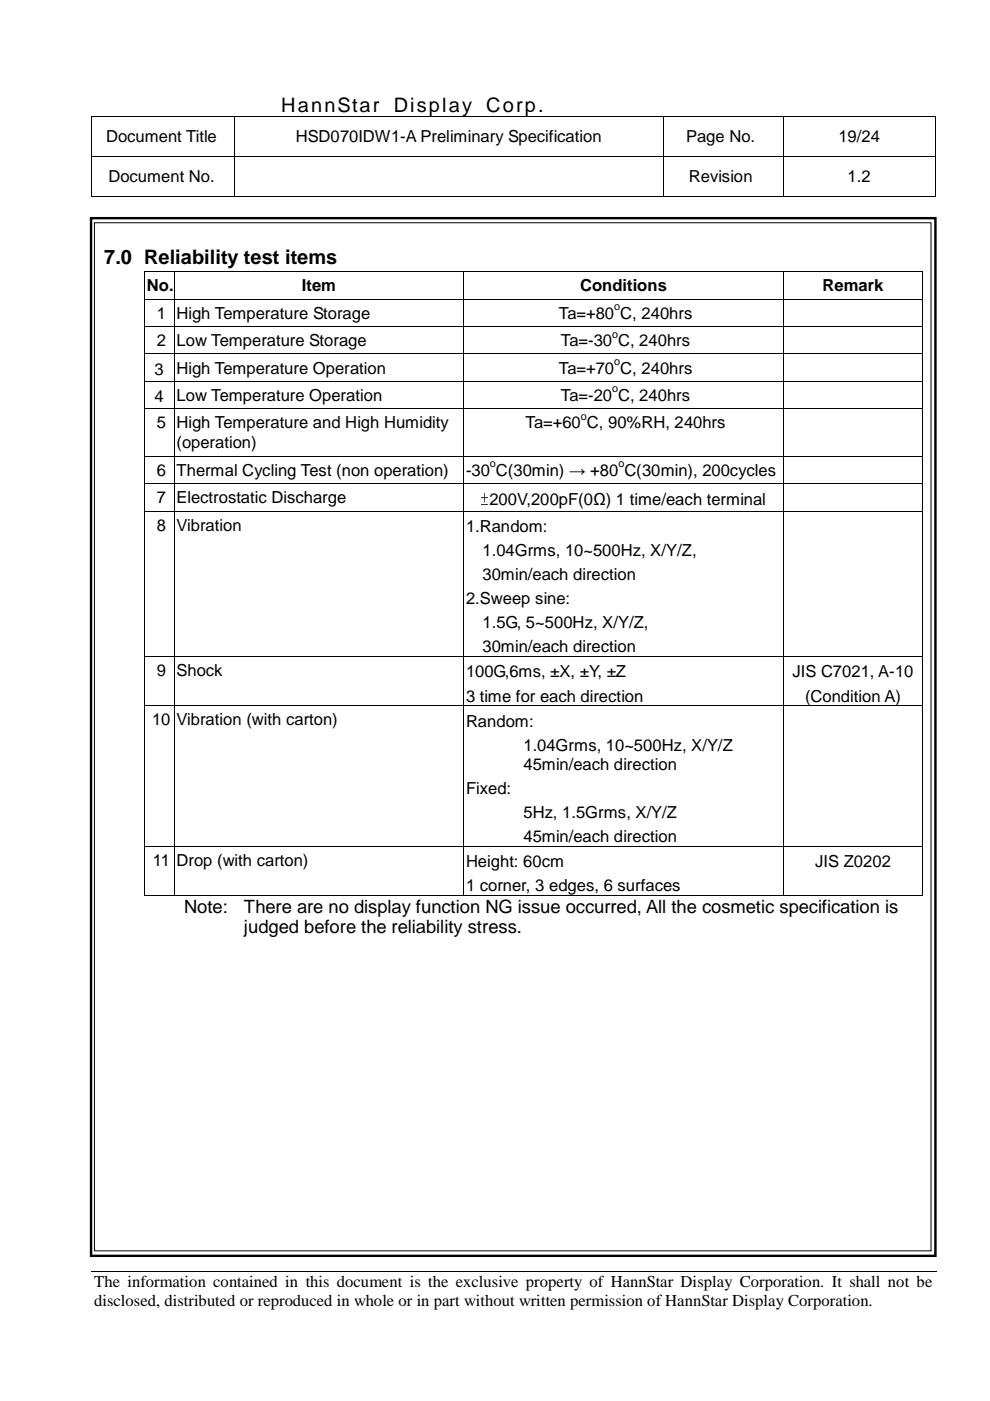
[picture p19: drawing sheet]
<svg xmlns="http://www.w3.org/2000/svg" width="210mm" height="297mm" viewBox="0 0 210 297" stroke-linecap="round" stroke-linejoin="round" font-family="sans-serif">
<defs><g id="words">
<g font-size="4.2">
<text x="59.6" y="23.8">HannStar</text>
<text x="83.5" y="23.8">Display Corp.</text>
<text x="22.1" y="55.9">7.0 Reliability test items</text>
</g>
<g font-size="3.9">
<text x="39" y="193.7">Note:</text>
<text x="51.7" y="197.9">judged before the reliability stress.</text>
<text x="51.7" y="193.7">There are no display function NG issue occurred, All the cosmetic specification is</text>
</g>
<g font-size="3.5">
<text x="22.5" y="30.2">Document Title</text>
<text x="62.7" y="30.2">HSD070IDW1-A Preliminary Specification</text>
<text x="145.5" y="30.2">Page No.</text>
<text x="177.8" y="30.2">19/24</text>
<text x="23" y="38.7">Document No.</text>
<text x="146.1" y="38.7">Revision</text>
<text x="179.7" y="38.7">1.2</text>
<text x="31.2" y="61.7">No.</text>
<text x="64" y="61.7">Item</text>
<text x="123" y="61.7">Conditions</text>
<text x="174.4" y="61.7">Remark</text>
<text x="33.2" y="67.5">1</text>
<text x="37.4" y="67.5">High Temperature Storage</text>
<text x="118.5" y="67.5">Ta=+80 C, 240hrs</text>
<text x="33.2" y="73.3">2</text>
<text x="37.4" y="73.3">Low Temperature Storage</text>
<text x="118.9" y="73.3">Ta=-30 C, 240hrs</text>
<text x="32.8" y="79.4">3</text>
<text x="37.4" y="79.2">High Temperature Operation</text>
<text x="118.5" y="79.2">Ta=+70 C, 240hrs</text>
<text x="32.8" y="85.2">4</text>
<text x="37.4" y="85">Low Temperature Operation</text>
<text x="118.9" y="85">Ta=-20 C, 240hrs</text>
<text x="33.2" y="90.8">5</text>
<text x="37.4" y="90.8">High Temperature and High Humidity</text>
<text x="37.4" y="95">(operation)</text>
<text x="111.4" y="90.8">Ta=+60 C, 90%RH, 240hrs</text>
<text x="33.2" y="100.9">6</text>
<text x="37.4" y="100.9">Thermal Cycling Test (non operation)</text>
<text x="98.8" y="100.9">-30 C(30min) → +80 C(30min), 200cycles</text>
<text x="33.2" y="106.7">7</text>
<text x="37.4" y="106.7">Electrostatic Discharge</text>
<text x="102" y="107">±200V,200pF(0Ω) 1 time/each terminal</text>
<text x="33.2" y="112.5">8</text>
<text x="37.4" y="112.5">Vibration</text>
<text x="98.8" y="112.8">1.Random:</text>
<text x="102.3" y="117.9">1.04Grms, 10~500Hz, X/Y/Z,</text>
<text x="102.3" y="123">30min/each direction</text>
<text x="98.8" y="128.1">2.Sweep sine:</text>
<text x="102.3" y="133.3">1.5G, 5~500Hz, X/Y/Z,</text>
<text x="33.2" y="143.4">9</text>
<text x="37.4" y="143.4">Shock</text>
<text x="98.8" y="143.6">100G,6ms, ±X, ±Y, ±Z</text>
<text x="102.3" y="138.3">30min/each direction</text>
<text x="168" y="143.6">JIS C7021, A-10</text>
<text x="98.8" y="148.7">3 time for each direction</text>
<text x="170.7" y="148.7">(Condition A)</text>
<text x="32.3" y="153.8">10</text>
<text x="37.4" y="153.8">Vibration (with carton)</text>
<text x="98.8" y="154">Random:</text>
<text x="111" y="159.2">1.04Grms, 10~500Hz, X/Y/Z</text>
<text x="111" y="163.2">45min/each direction</text>
<text x="98.8" y="168.3">Fixed:</text>
<text x="111" y="173.5">5Hz, 1.5Grms, X/Y/Z</text>
<text x="111" y="178.5">45min/each direction</text>
<text x="32.4" y="183.6">11</text>
<text x="37.4" y="183.6">Drop (with carton)</text>
<text x="98.8" y="183.8">Height: 60cm</text>
<text x="172.8" y="183.8">JIS Z0202</text>
<text x="98.8" y="189">1 corner, 3 edges, 6 surfaces</text>
<text x="20" y="272.9">The information contained in this document is the exclusive property of HannStar Display Corporation. It shall not be</text>
<text x="20" y="277">disclosed, distributed or reproduced in whole or in part without written permission of HannStar Display Corporation.</text>
</g>
<g font-size="2.3">
<text x="130.2" y="65.8">o</text>
<text x="129.8" y="71.6">o</text>
<text x="130.2" y="77.4">o</text>
<text x="129.8" y="83.2">o</text>
<text x="123.1" y="89.1">o</text>
<text x="103.9" y="99.1">o</text>
<text x="131.1" y="99.1">o</text>
</g>
</g></defs>
<g fill="#000">
<path d="M19.4 24.7h.2v.1h-.2zM19.4 33.1h.2v.2h-.2zM49.5 24.7h.2v.1h-.2zM49.5 33.1h.2v.2h-.2zM59.1 24.7h.1v.1h-.1zM140.5 24.7h.2v.1h-.2zM140.5 33.1h.2v.2h-.2zM165.9 24.7h.2v.1h-.2zM165.9 33.1h.2v.2h-.2zM198.2 24.7h.1v.1h-.1zM198.2 33.1h.1v.2h-.1zM19.4 41.6h.2v.2h-.2z"/>
<path d="M49.5 41.6h.2v.2h-.2zM140.5 41.6h.2v.2h-.2zM165.9 41.6h.2v.2h-.2zM198.2 41.6h.1v.2h-.1zM198.5 269.6v.1z"/>
</g>
<g fill="none" stroke="#000" stroke-width=".21">
<path d="M19.5 24.8v8.3M19.5 33.3v8.3M19.6 24.8h29.9M19.6 33.2h29.9M49.6 24.8v8.3M49.6 33.3v8.3M49.7 24.8h9.4M49.7 33.2h90.8M59.2 24.8h81.3M140.6 24.8v8.3M140.6 33.3v8.3M140.7 24.8h25.2"/>
<path d="M140.7 33.2h25.2M166 24.8v8.3M166 33.3v8.3M166.1 24.8h32.1M166.1 33.2h32.1M198.2 24.8v8.3M198.2 33.3v8.3M19.6 41.7h29.9M49.7 41.7h90.8M140.7 41.7h25.2M166.1 41.7h32.1M19.3 269.6h179.2"/>
</g>
<g fill="#fff">
<path d="M19.3 277.9h179.2z"/>
<path d="M198.5 269.7v8.2z"/>
</g>
<path d="M19.3 46.3h179v220h-179z" fill="none" stroke="#000" stroke-width=".51"/>
<path d="M20 47.2h177.4v218h-177.4z" fill-rule="evenodd" fill="#fff"/>
<g fill="none" stroke="#000" stroke-width=".21">
<path d="M20 47.2h177.4v218h-177.4zM30.6 57.6v5.7M30.6 57.6h6.2M36.9 57.6v5.7M37 57.6h61.2M98.3 57.6v5.7M98.4 57.6h67.5M166 57.6v5.7M166.1 57.6h29.5M195.7 57.6v5.7M30.6 63.5v5.6M30.6 69.3v5.7"/>
<path d="M30.6 75.1v5.7M30.6 63.4h6.2M30.6 69.2h6.2M30.6 75h6.2M36.9 63.5v5.6M36.9 69.3v5.7M36.9 75.1v5.7M37 63.4h61.2M37 69.2h61.2M37 75h61.2M98.3 63.5v5.6M98.3 69.3v5.7"/>
<path d="M98.3 75.1v5.7M98.4 63.4h67.5M98.4 69.2h67.5M98.4 75h67.5M166 63.5v5.6M166 69.3v5.7M166 75.1v5.7M166.1 63.4h29.5M166.1 69.2h29.5M166.1 75h29.5M195.7 63.5v5.6M195.7 69.3v5.7"/>
<path d="M195.7 75.1v5.7M30.6 80.9v5.7M30.6 86.8v9.8M30.6 96.8v5.7M30.6 80.8h6.2M30.6 86.7h6.2M30.6 96.7h6.2M36.9 80.9v5.7M36.9 86.8v9.8M36.9 96.8v5.7M37 80.8h61.2M37 86.7h61.2"/>
<path d="M37 96.7h61.2M98.3 80.9v5.7M98.3 86.8v9.8M98.3 96.8v5.7M98.4 80.8h67.5M98.4 86.7h67.5M98.4 96.7h67.5M166 80.9v5.7M166 86.8v9.8M166 96.8v5.7M166.1 80.8h29.5M166.1 86.7h29.5"/>
<path d="M166.1 96.7h29.5M195.7 80.9v5.7M195.7 86.8v9.8M195.7 96.8v5.7M30.6 102.6v5.7M30.6 108.4v30.7M30.6 102.6h6.2M30.6 108.4h6.2M36.9 102.6v5.7M36.9 108.4v30.7M37 102.6h61.2M37 108.4h61.2"/>
<path d="M98.3 102.6v5.7M98.3 108.4v30.7M98.4 102.6h67.5M98.4 108.4h67.5M166 102.6v5.7M166 108.4v30.7M166.1 102.6h29.5M166.1 108.4h29.5M195.7 102.6v5.7M195.7 108.4v30.7M30.6 139.3v10.2M30.6 139.2h6.2"/>
<path d="M36.9 139.3v10.2M37 139.2h61.2M98.3 139.3v10.2M98.4 139.2h67.5M166 139.3v10.2M166.1 139.2h29.5M195.7 139.3v10.2M30.6 149.7v29.7M30.6 149.6h6.2M36.9 149.7v29.7M37 149.6h61.2M98.3 149.7v29.7"/>
<path d="M98.4 149.6h67.5M166 149.7v29.7M166.1 149.6h29.5M195.7 149.7v29.7M30.6 179.5v10.3M30.6 179.4h6.2M36.9 179.5v10.3M37 179.4h61.2M98.3 179.5v10.3M98.4 179.4h67.5M166 179.5v10.3M166.1 179.4h29.5"/>
<path d="M195.7 179.5v10.3M30.6 189.9h6.2M37 189.9h61.2M98.4 189.9h67.5M166.1 189.9h29.5"/>
</g>
<g fill="#000">
<path d="M30.5 57.5h.1v.1h-.1zM36.8 57.5h.2v.1h-.2zM98.2 57.5h.2v.1h-.2zM165.9 57.5h.2v.1h-.2zM195.6 57.5h.1v.1h-.1zM30.5 63.3h.1v.2h-.1zM30.5 69.1h.1v.2h-.1zM30.5 75h.1v.1h-.1zM36.8 63.3h.2v.2h-.2zM36.8 69.1h.2v.2h-.2zM36.8 75h.2v.1h-.2zM98.2 63.3h.2v.2h-.2z"/>
<path d="M98.2 69.1h.2v.2h-.2zM98.2 75h.2v.1h-.2zM165.9 63.3h.2v.2h-.2zM165.9 69.1h.2v.2h-.2zM165.9 75h.2v.1h-.2zM195.6 63.3h.1v.2h-.1zM195.6 69.1h.1v.2h-.1zM195.6 75h.1v.1h-.1zM30.5 80.8h.1v.1h-.1zM30.5 86.6h.1v.2h-.1zM30.5 96.6h.1v.2h-.1zM36.8 80.8h.2v.1h-.2z"/>
<path d="M36.8 86.6h.2v.2h-.2zM36.8 96.6h.2v.2h-.2zM98.2 80.8h.2v.1h-.2zM98.2 86.6h.2v.2h-.2zM98.2 96.6h.2v.2h-.2zM165.9 80.8h.2v.1h-.2zM165.9 86.6h.2v.2h-.2zM165.9 96.6h.2v.2h-.2zM195.6 80.8h.1v.1h-.1zM195.6 86.6h.1v.2h-.1zM195.6 96.6h.1v.2h-.1zM30.5 102.5h.1v.1h-.1z"/>
<path d="M30.5 108.3h.1v.1h-.1zM36.8 102.5h.2v.1h-.2zM36.8 108.3h.2v.1h-.2zM98.2 102.5h.2v.1h-.2zM98.2 108.3h.2v.1h-.2zM165.9 102.5h.2v.1h-.2zM165.9 108.3h.2v.1h-.2zM195.6 102.5h.1v.1h-.1zM195.6 108.3h.1v.1h-.1zM30.5 139.1h.1v.2h-.1zM36.8 139.1h.2v.2h-.2zM98.2 139.1h.2v.2h-.2z"/>
<path d="M165.9 139.1h.2v.2h-.2zM195.6 139.1h.1v.2h-.1zM30.5 149.5h.1v.2h-.1zM36.8 149.5h.2v.2h-.2zM98.2 149.5h.2v.2h-.2zM165.9 149.5h.2v.2h-.2zM195.6 149.5h.1v.2h-.1zM30.5 179.4h.1v.1h-.1zM36.8 179.4h.2v.1h-.2zM98.2 179.4h.2v.1h-.2zM165.9 179.4h.2v.1h-.2zM195.6 179.4h.1v.1h-.1z"/>
<path d="M30.5 189.8h.1v.1h-.1zM36.8 189.8h.2v.1h-.2zM98.2 189.8h.2v.1h-.2zM165.9 189.8h.2v.1h-.2zM195.6 189.8h.1v.1h-.1z"/>
</g>
<use href="#words"/>
</svg>
